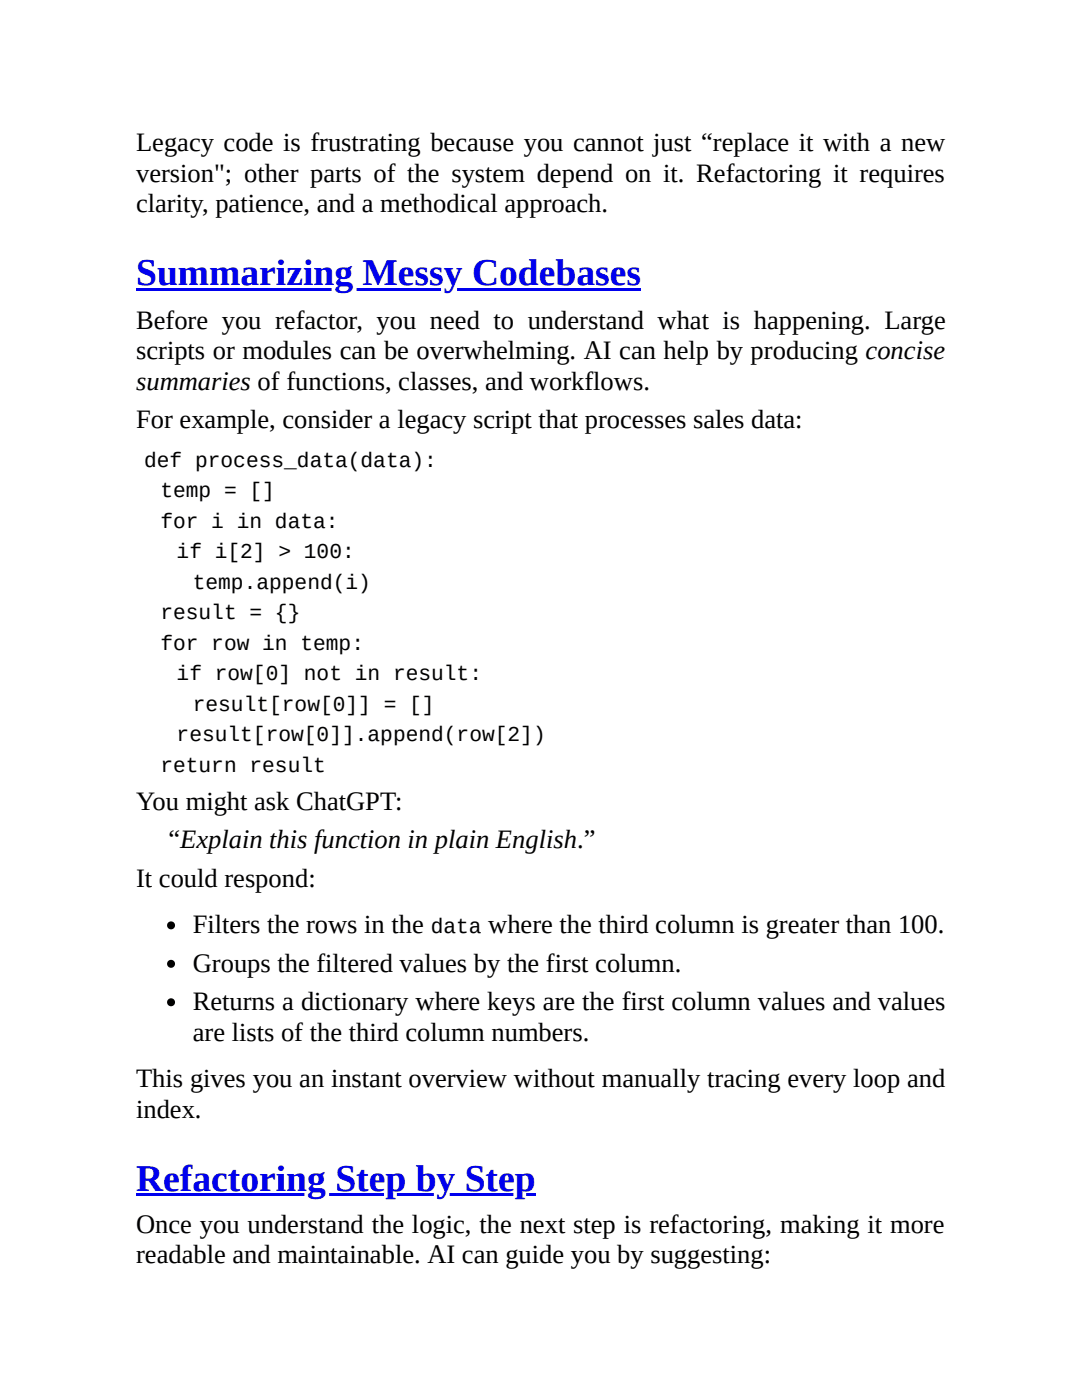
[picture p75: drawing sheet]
<svg xmlns="http://www.w3.org/2000/svg" width="216mm" height="279mm" viewBox="0 0 216 279" stroke-linecap="round" stroke-linejoin="round" font-family="sans-serif">
<defs><g id="words">
<g font-size="7.5" fill="#00e">
<text x="27.2" y="56.9">Summarizing Messy Codebases</text>
<text x="27.2" y="237.6">Refactoring Step by Step</text>
</g>
<g font-size="5.3">
<text x="27.2" y="30.2">Legacy code is frustrating because you cannot just “replace it with a new</text>
<text x="27.2" y="36.2">version&quot;; other parts of the system depend on it. Refactoring it requires</text>
<text x="27.2" y="42.3">clarity, patience, and a methodical approach.</text>
<text x="27.2" y="65.6">Before you refactor, you need to understand what is happening. Large</text>
<text x="27.2" y="71.7">scripts or modules can be overwhelming. AI can help by producing concise</text>
<text x="27.2" y="77.8">summaries of functions, classes, and workflows.</text>
<text x="27.2" y="85.5">For example, consider a legacy script that processes sales data:</text>
<text x="27.2" y="161.7">You might ask ChatGPT:</text>
<text x="33.6" y="169.3">“Explain this function in plain English.”</text>
<text x="27.2" y="177">It could respond:</text>
<text x="38.5" y="186.3">Filters the rows in the</text>
<text x="97.4" y="186.3">where the third column is greater than 100.</text>
<text x="38.5" y="193.9">Groups the filtered values by the first column.</text>
<text x="38.5" y="201.6">Returns a dictionary where keys are the first column values and values</text>
<text x="38.5" y="207.7">are lists of the third column numbers.</text>
<text x="27.2" y="217">This gives you an instant overview without manually tracing every loop and</text>
<text x="27.2" y="223">index.</text>
<text x="27.2" y="246.1">Once you understand the logic, the next step is refactoring, making it more</text>
<text x="27.2" y="252.1">readable and maintainable. AI can guide you by suggesting:</text>
</g>
<g font-size="4.2">
<text x="28.8" y="93.1">def process_data(data):</text>
<text x="32" y="99.2">temp = []</text>
<text x="32" y="105.3">for i in data:</text>
<text x="35.2" y="111.4">if i[2] &gt; 100:</text>
<text x="38.5" y="117.5">temp.append(i)</text>
<text x="32" y="123.6">result = {}</text>
<text x="32" y="129.6">for row in temp:</text>
<text x="35.2" y="135.7">if row[0] not in result:</text>
<text x="38.5" y="141.8">result[row[0]] = []</text>
<text x="35.2" y="147.9">result[row[0]].append(row[2])</text>
<text x="32" y="154">return result</text>
<text x="85.9" y="186.3">data</text>
</g>
</g></defs>
<path d="M27.2 57.4h100.7v.5h-100.7z" fill="#00e"/>
<g fill="#000">
<circle cx="34.1" cy="184.7" r=".79"/>
<circle cx="34.1" cy="192.4" r=".79"/>
<circle cx="34.1" cy="200" r=".79"/>
</g>
<path d="M27.2 238.1h79.7v.6h-79.7z" fill="#00e"/>
<use href="#words"/>
</svg>
